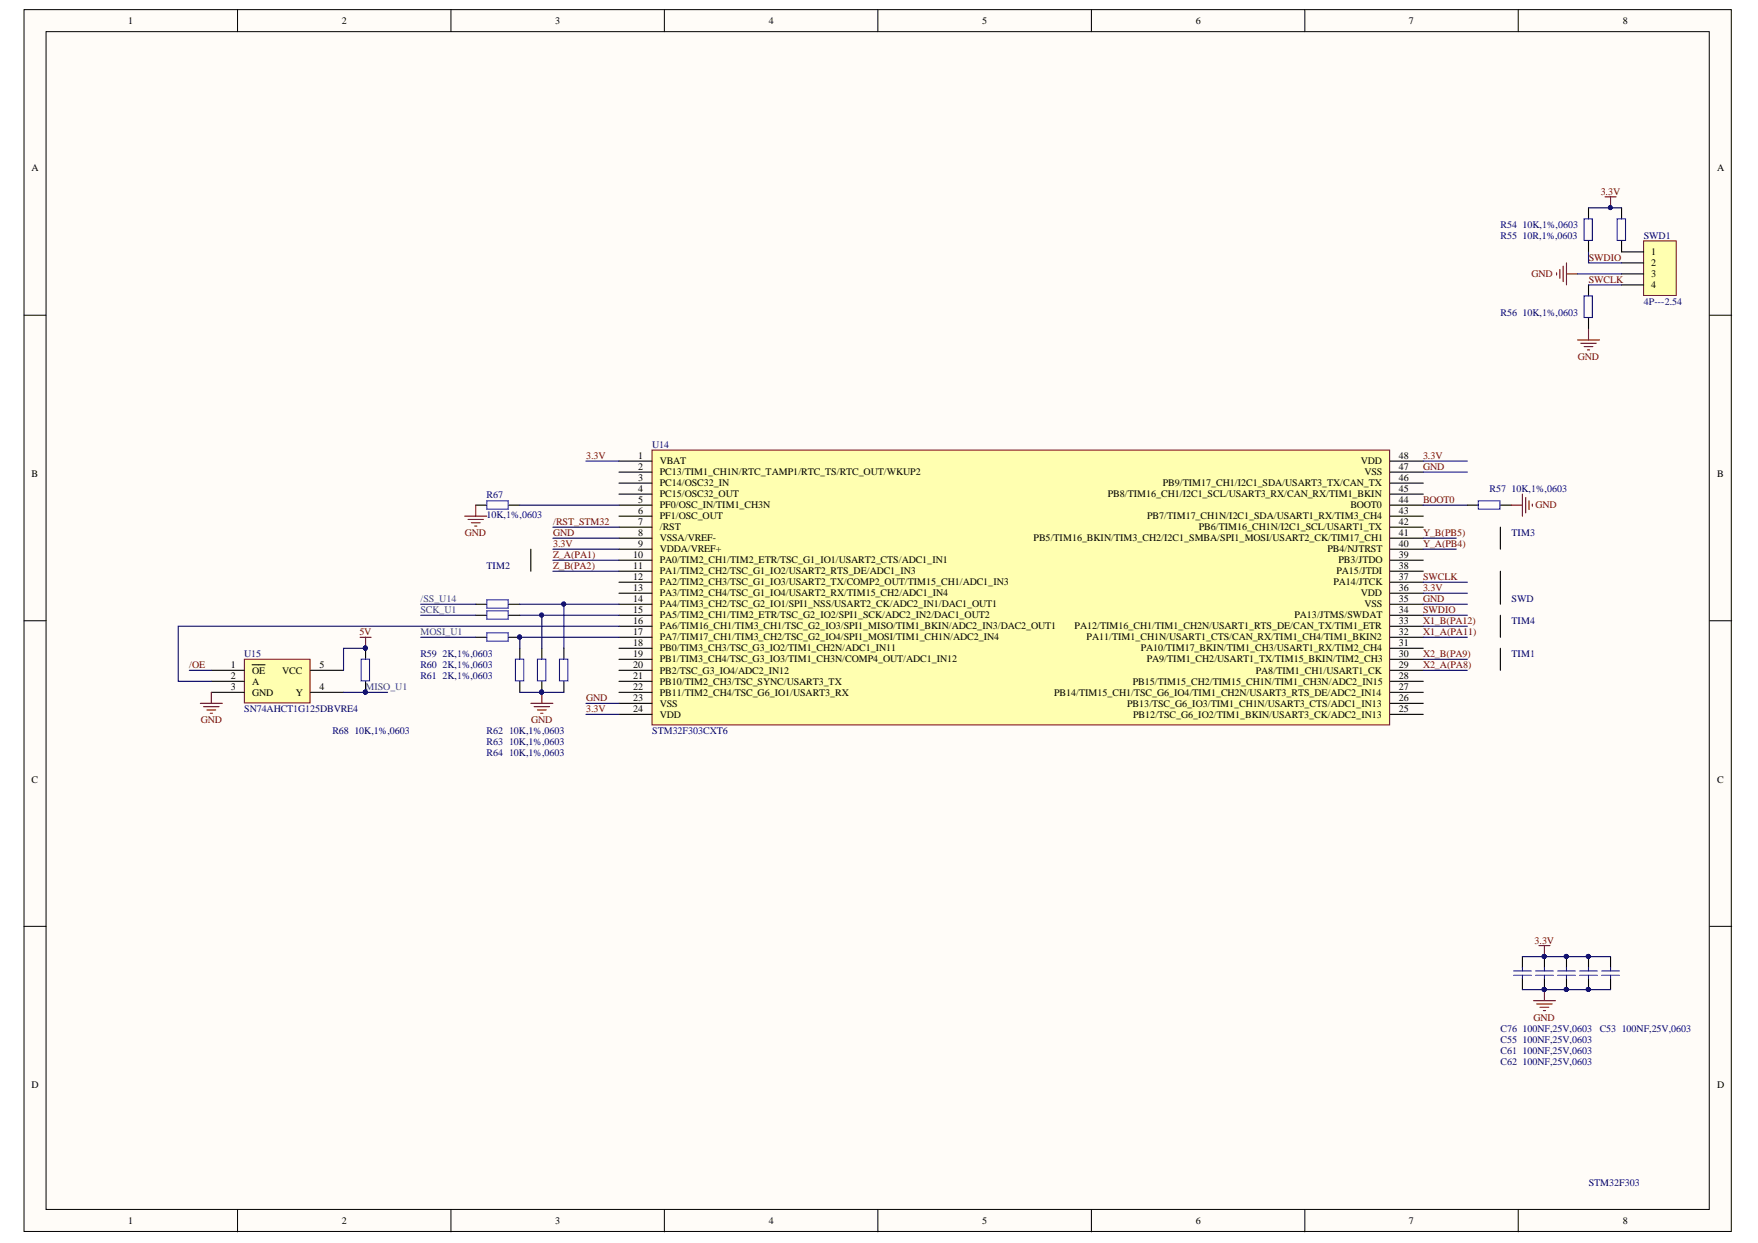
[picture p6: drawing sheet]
<svg xmlns="http://www.w3.org/2000/svg" width="297mm" height="210mm" viewBox="0 0 297 210" stroke-linecap="round" stroke-linejoin="round" font-family="sans-serif">
<defs><g id="words">
<g font-size="1.7">
<text x="21.7" y="4.1">1</text>
<text x="57.8" y="4.1">2</text>
<text x="93.8" y="4.1">3</text>
<text x="129.9" y="4.1">4</text>
<text x="165.9" y="4.1">5</text>
<text x="202" y="4.1">6</text>
<text x="238.1" y="4.1">7</text>
<text x="274.2" y="4.1">8</text>
<text x="5.3" y="28.9">A</text>
<text x="290.2" y="28.9">A</text>
<text x="279" y="43.1">1</text>
<text x="279" y="45">2</text>
<text x="279" y="46.8">3</text>
<text x="279" y="48.7">4</text>
<text x="107.8" y="77.5">1</text>
<text x="236.4" y="77.5">48</text>
<text x="5.3" y="80.5">B</text>
<text x="107.8" y="79.3">2</text>
<text x="107.8" y="81.2">3</text>
<text x="107.8" y="83.1">4</text>
<text x="111.5" y="80.3">PC13/TIM1_CH1N/RTC_TAMP1/RTC_TS/RTC_OUT/WKUP2</text>
<text x="111.5" y="82.1">PC14/OSC32_IN</text>
<text x="111.5" y="84">PC15/OSC32_OUT</text>
<text x="111.5" y="78.4">VBAT</text>
<text x="187.2" y="84">PB8/TIM16_CH1/I2C1_SCL/USART3_RX/CAN_RX/TIM1_BKIN</text>
<text x="196.5" y="82.1">PB9/TIM17_CH1/I2C1_SDA/USART3_TX/CAN_TX</text>
<text x="230" y="78.4">VDD</text>
<text x="230.5" y="80.3">VSS</text>
<text x="236.4" y="83.1">45</text>
<text x="236.4" y="79.3">47</text>
<text x="236.4" y="81.2">46</text>
<text x="290.2" y="80.5">B</text>
<text x="107.8" y="84.9">5</text>
<text x="107.8" y="86.8">6</text>
<text x="107.8" y="88.6">7</text>
<text x="111.5" y="85.9">PF0/OSC_IN/TIM1_CH3N</text>
<text x="111.5" y="87.7">PF1/OSC_OUT</text>
<text x="111.5" y="89.6">/RST</text>
<text x="193.8" y="87.7">PB7/TIM17_CH1N/I2C1_SDA/USART1_RX/TIM3_CH4</text>
<text x="202.5" y="89.6">PB6/TIM16_CH1N/I2C1_SCL/USART1_TX</text>
<text x="228.2" y="85.9">BOOT0</text>
<text x="236.4" y="88.6">42</text>
<text x="236.4" y="86.8">43</text>
<text x="236.4" y="84.9">44</text>
<text x="107" y="94.2">10</text>
<text x="107.8" y="90.5">8</text>
<text x="107.8" y="92.4">9</text>
<text x="111.5" y="91.4">VSSA/VREF-</text>
<text x="111.5" y="93.3">VDDA/VREF+</text>
<text x="111.5" y="95.1">PA0/TIM2_CH1/TIM2_ETR/TSC_G1_IO1/USART2_CTS/ADC1_IN1</text>
<text x="174.6" y="91.4">PB5/TIM16_BKIN/TIM3_CH2/I2C1_SMBA/SPI1_MOSI/USART2_CK/TIM17_CH1</text>
<text x="224.3" y="93.3">PB4/NJTRST</text>
<text x="226.1" y="95.1">PB3/JTDO</text>
<text x="236.4" y="94.2">39</text>
<text x="236.4" y="92.4">40</text>
<text x="236.4" y="90.5">41</text>
<text x="107" y="96.1">11</text>
<text x="107" y="97.9">12</text>
<text x="107" y="99.8">13</text>
<text x="107" y="101.7">14</text>
<text x="111.5" y="97">PA1/TIM2_CH2/TSC_G1_IO2/USART2_RTS_DE/ADC1_IN3</text>
<text x="111.5" y="98.9">PA2/TIM2_CH3/TSC_G1_IO3/USART2_TX/COMP2_OUT/TIM15_CH1/ADC1_IN3</text>
<text x="111.5" y="100.7">PA3/TIM2_CH4/TSC_G1_IO4/USART2_RX/TIM15_CH2/ADC1_IN4</text>
<text x="225.3" y="98.9">PA14/JTCK</text>
<text x="225.8" y="97">PA15/JTDI</text>
<text x="230" y="100.7">VDD</text>
<text x="236.4" y="101.7">35</text>
<text x="236.4" y="99.8">36</text>
<text x="236.4" y="97.9">37</text>
<text x="236.4" y="96.1">38</text>
<text x="107" y="103.5">15</text>
<text x="107" y="105.4">16</text>
<text x="107" y="107.2">17</text>
<text x="111.5" y="102.6">PA4/TIM3_CH2/TSC_G2_IO1/SPI1_NSS/USART2_CK/ADC2_IN1/DAC1_OUT1</text>
<text x="111.5" y="104.4">PA5/TIM2_CH1/TIM2_ETR/TSC_G2_IO2/SPI1_SCK/ADC2_IN2/DAC1_OUT2</text>
<text x="111.5" y="106.3">PA6/TIM16_CH1/TIM3_CH1/TSC_G2_IO3/SPI1_MISO/TIM1_BKIN/ADC2_IN3/DAC2_OUT1</text>
<text x="181.6" y="106.3">PA12/TIM16_CH1/TIM1_CH2N/USART1_RTS_DE/CAN_TX/TIM1_ETR</text>
<text x="218.7" y="104.4">PA13/JTMS/SWDAT</text>
<text x="230.5" y="102.6">VSS</text>
<text x="236.4" y="107.2">32</text>
<text x="236.4" y="105.4">33</text>
<text x="236.4" y="103.5">34</text>
<text x="39" y="112.8">1</text>
<text x="42.6" y="113.7">OE</text>
<text x="47.7" y="113.7">VCC</text>
<text x="54" y="112.8">5</text>
<text x="107" y="109.1">18</text>
<text x="107" y="110.9">19</text>
<text x="107" y="112.8">20</text>
<text x="111.5" y="108.2">PA7/TIM17_CH1/TIM3_CH2/TSC_G2_IO4/SPI1_MOSI/TIM1_CH1N/ADC2_IN4</text>
<text x="111.5" y="110">PB0/TIM3_CH3/TSC_G3_IO2/TIM1_CH2N/ADC1_IN11</text>
<text x="111.5" y="111.9">PB1/TIM3_CH4/TSC_G3_IO3/TIM1_CH3N/COMP4_OUT/ADC1_IN12</text>
<text x="111.5" y="113.7">PB2/TSC_G3_IO4/ADC2_IN12</text>
<text x="183.6" y="108.2">PA11/TIM1_CH1N/USART1_CTS/CAN_RX/TIM1_CH4/TIM1_BKIN2</text>
<text x="192.7" y="110">PA10/TIM17_BKIN/TIM1_CH3/USART1_RX/TIM2_CH4</text>
<text x="193.8" y="111.9">PA9/TIM1_CH2/USART1_TX/TIM15_BKIN/TIM2_CH3</text>
<text x="212.2" y="113.7">PA8/TIM1_CH1/USART1_CK</text>
<text x="236.4" y="112.8">29</text>
<text x="236.4" y="110.9">30</text>
<text x="236.4" y="109.1">31</text>
<text x="39" y="114.7">2</text>
<text x="39" y="116.5">3</text>
<text x="42.6" y="115.6">A</text>
<text x="42.6" y="117.5">GND</text>
<text x="50" y="117.5">Y</text>
<text x="54" y="116.5">4</text>
<text x="107" y="114.7">21</text>
<text x="107" y="116.5">22</text>
<text x="107" y="118.4">23</text>
<text x="111.5" y="115.6">PB10/TIM2_CH3/TSC_SYNC/USART3_TX</text>
<text x="111.5" y="117.5">PB11/TIM2_CH4/TSC_G6_IO1/USART3_RX</text>
<text x="111.5" y="119.3">VSS</text>
<text x="178.1" y="117.5">PB14/TIM15_CH1/TSC_G6_IO4/TIM1_CH2N/USART3_RTS_DE/ADC2_IN14</text>
<text x="190.5" y="119.3">PB13/TSC_G6_IO3/TIM1_CH1N/USART3_CTS/ADC1_IN13</text>
<text x="191.4" y="115.6">PB15/TIM15_CH2/TIM15_CH1N/TIM1_CH3N/ADC2_IN15</text>
<text x="236.4" y="118.4">26</text>
<text x="236.4" y="116.5">27</text>
<text x="236.4" y="114.7">28</text>
<text x="107" y="120.2">24</text>
<text x="111.5" y="121.2">VDD</text>
<text x="191.5" y="121.2">PB12/TSC_G6_IO2/TIM1_BKIN/USART3_CK/ADC2_IN13</text>
<text x="236.4" y="120.2">25</text>
<text x="5.3" y="132.2">C</text>
<text x="290.2" y="132.2">C</text>
<text x="5.3" y="183.7">D</text>
<text x="290.2" y="183.7">D</text>
<text x="21.7" y="206.8">1</text>
<text x="57.8" y="206.8">2</text>
<text x="93.8" y="206.8">3</text>
<text x="129.9" y="206.8">4</text>
<text x="165.9" y="206.8">5</text>
<text x="202" y="206.8">6</text>
<text x="238.1" y="206.8">7</text>
<text x="274.2" y="206.8">8</text>
</g>
<g font-size="1.7" fill="#800000">
<text x="270.5" y="32.9">3.3V</text>
<text x="258.8" y="46.8">GND</text>
<text x="268.4" y="44">SWDIO</text>
<text x="268.4" y="47.7">SWCLK</text>
<text x="266.6" y="60.8">GND</text>
<text x="99" y="77.5">3.3V</text>
<text x="240.4" y="77.5">3.3V</text>
<text x="240.4" y="79.3">GND</text>
<text x="93.5" y="88.6">/RST_STM32</text>
<text x="240.4" y="84.9">BOOT0</text>
<text x="259.5" y="85.9">GND</text>
<text x="78.6" y="90.5">GND</text>
<text x="93.5" y="90.5">GND</text>
<text x="93.5" y="92.4">3.3V</text>
<text x="93.5" y="94.2">Z_A(PA1)</text>
<text x="240.4" y="92.4">Y_A(PB4)</text>
<text x="240.4" y="90.5">Y_B(PB5)</text>
<text x="93.5" y="96.1">Z_B(PA2)</text>
<text x="240.4" y="97.9">SWCLK</text>
<text x="240.4" y="101.7">GND</text>
<text x="240.4" y="99.8">3.3V</text>
<text x="60.7" y="107.2">5V</text>
<text x="240.4" y="103.5">SWDIO</text>
<text x="240.4" y="107.2">X1_A(PA11)</text>
<text x="240.4" y="105.4">X1_B(PA12)</text>
<text x="32" y="112.8">/OE</text>
<text x="240.4" y="110.9">X2_B(PA9)</text>
<text x="240.4" y="112.8">X2_A(PA8)</text>
<text x="99" y="118.4">GND</text>
<text x="33.9" y="122.1">GND</text>
<text x="89.7" y="122.1">GND</text>
<text x="99" y="120.2">3.3V</text>
<text x="259.3" y="159.4">3.3V</text>
<text x="259.1" y="172.4">GND</text>
</g>
<g font-size="1.7" fill="#000080">
<text x="253.5" y="38.4">R54</text>
<text x="253.5" y="40.3">R55</text>
<text x="257.3" y="38.4">10K,1%,0603</text>
<text x="257.3" y="40.3">10R,1%,0603</text>
<text x="277.7" y="40.3">SWD1</text>
<text x="253.5" y="53.3">R56</text>
<text x="257.3" y="53.3">10K,1%,0603</text>
<text x="277.7" y="51.5">4P---2.54</text>
<text x="110.2" y="75.6">U14</text>
<text x="251.7" y="83.1">R57</text>
<text x="255.4" y="83.1">10K,1%,0603</text>
<text x="82.2" y="84.2">R67</text>
<text x="82.2" y="87.5">10K,1%,0603</text>
<text x="255.4" y="90.5">TIM3</text>
<text x="82.2" y="96.1">TIM2</text>
<text x="255.4" y="101.7">SWD</text>
<text x="255.4" y="105.4">TIM4</text>
<text x="41.3" y="110.9">U15</text>
<text x="71" y="110.9">R59</text>
<text x="71" y="112.8">R60</text>
<text x="74.8" y="110.9">2K,1%,0603</text>
<text x="74.8" y="112.8">2K,1%,0603</text>
<text x="255.4" y="110.9">TIM1</text>
<text x="71" y="114.7">R61</text>
<text x="74.8" y="114.7">2K,1%,0603</text>
<text x="41.3" y="120.2">SN74AHCT1G125DBVRE4</text>
<text x="56.2" y="124">R68</text>
<text x="59.9" y="124">10K,1%,0603</text>
<text x="82.2" y="124">R62</text>
<text x="82.2" y="125.8">R63</text>
<text x="86" y="124">10K,1%,0603</text>
<text x="86" y="125.8">10K,1%,0603</text>
<text x="110.2" y="124">STM32F303CXT6</text>
<text x="82.2" y="127.7">R64</text>
<text x="86" y="127.7">10K,1%,0603</text>
<text x="253.5" y="174.2">C76</text>
<text x="253.5" y="176.1">C55</text>
<text x="253.5" y="177.9">C61</text>
<text x="253.5" y="179.8">C62</text>
<text x="257.3" y="174.2">100NF,25V,0603</text>
<text x="257.3" y="176.1">100NF,25V,0603</text>
<text x="257.3" y="177.9">100NF,25V,0603</text>
<text x="257.3" y="179.8">100NF,25V,0603</text>
<text x="270.3" y="174.2">C53</text>
<text x="274" y="174.2">100NF,25V,0603</text>
<text x="268.4" y="200.3">STM32F303</text>
</g>
<g font-size="1.7" fill="#008080">
<text x="71" y="101.7">/SS_U14</text>
<text x="71" y="103.5">SCK_U1</text>
<text x="71" y="107.2">MOSI_U1</text>
<text x="61.7" y="116.5">MISO_U1</text>
</g>
</g></defs>
<g fill="#fffcf8" stroke="#000" stroke-width=".17">
<path d="M4.1 1.6h288.4v206.4h-288.4z"/>
<path d="M7.8 5.3h281v198.9h-281z"/>
</g>
<g fill="none" stroke="#000" stroke-width=".17">
<path d="M40.1 1.6v3.7M76.2 1.6v3.7M112.3 1.6v3.7M148.3 1.6v3.7M184.4 1.6v3.7M220.5 1.6v3.7M256.5 1.6v3.7M4.1 53.2h3.7M288.9 53.2h3.7M4.1 104.8h3.7M288.9 104.8h3.7M4.1 156.4h3.7"/>
<path d="M288.9 156.4h3.7M40.1 204.3v3.7M76.2 204.3v3.7M112.3 204.3v3.7M148.3 204.3v3.7M184.4 204.3v3.7M220.5 204.3v3.7M256.5 204.3v3.7"/>
</g>
<path d="M268.4 35.1v1.9M268.4 40.7v1.8" fill="none" stroke="#000" stroke-width=".19"/>
<path d="M267.7 37h1.4v3.6h-1.4z" fill="none" stroke="#00f" stroke-width=".19"/>
<path d="M110.2 76h124.6v46.4h-124.6z" fill="#ffffb0" stroke="#800000" stroke-width=".17"/>
<g fill="none" stroke="#000" stroke-width=".19">
<path d="M268.4 48.1v1.9M268.4 53.7v1.9M104.6 79.7h5.6M104.6 77.9h5.6M234.9 79.7h5.6M234.9 77.9h5.6M104.6 81.6h5.6M104.6 83.4h5.6M104.6 85.3h5.6M104.6 87.2h5.6M104.6 89h5.6M104.6 90.9h5.6"/>
<path d="M104.6 92.7h5.6M104.6 94.6h5.6M104.6 96.5h5.6M104.6 98.3h5.6M234.9 81.6h5.6M234.9 83.4h5.6M234.9 85.3h5.6M234.9 87.2h5.6M234.9 89h5.6M234.9 90.9h5.6M234.9 92.7h5.6M234.9 94.6h5.6"/>
<path d="M234.9 96.5h5.6M234.9 98.3h5.6M253.5 96.5v5.5M104.6 100.2h5.6M104.6 102h5.6M104.6 103.9h5.6M104.6 105.8h5.6M104.6 107.6h5.6M104.6 109.5h5.6M104.6 111.3h5.6M104.6 113.2h5.6M104.6 115.1h5.6"/>
<path d="M104.6 116.9h5.6M104.6 118.8h5.6M234.9 100.2h5.6M234.9 102h5.6M234.9 103.9h5.6M234.9 105.8h5.6M234.9 107.6h5.6M234.9 109.5h5.6M234.9 111.3h5.6M234.9 113.2h5.6M234.9 115.1h5.6M234.9 116.9h5.6"/>
<path d="M234.9 118.8h5.6M104.6 120.6h5.6M234.9 120.6h5.6M257.2 161.5v1.9M257.2 165.3v1.8M261 161.5v1.9M261 165.3v1.8M264.7 161.5v1.9M264.7 165.3v1.8M268.4 161.5v1.9M268.4 165.3v1.8M272.1 161.5v1.9"/>
<path d="M272.1 165.3v1.8"/>
</g>
<path d="M99 77.9h5.6M240.5 77.9h7.4M240.5 79.7h7.4M240.5 98.3h7.4M240.5 85.3h7.4M99 118.8h5.6M240.5 103.9h7.4M240.5 100.2h7.4M240.5 102h7.4M99 120.6h5.6M257.2 167.1h14.9M257.2 161.5h14.9" fill="none" stroke="#000080" stroke-width=".19"/>
<g fill="none" stroke="#00f" stroke-width=".19">
<path d="M267.7 50h1.4v3.6h-1.4zM255.7 164.7h3M255.7 164h3M257.2 163.4v.6M257.2 164.7v.6M259.5 164.7h2.9M259.5 164h2.9M261 163.4v.6M261 164.7v.6M263.2 164.7h3M263.2 164h3M264.7 163.4v.6"/>
<path d="M264.7 164.7v.6M266.9 164.7h3M266.9 164h3M268.4 163.4v.6M268.4 164.7v.6M270.6 164.7h3M270.6 164h3M272.1 163.4v.6M272.1 164.7v.6"/>
</g>
<g fill="#000080" stroke="#000080" stroke-width=".17">
<circle cx="260.9" cy="161.5" r=".33"/>
<circle cx="260.9" cy="167.1" r=".33"/>
<circle cx="264.6" cy="161.5" r=".33"/>
<circle cx="264.6" cy="167.1" r=".33"/>
<circle cx="268.4" cy="161.5" r=".33"/>
<circle cx="268.4" cy="167.1" r=".33"/>
</g>
<path d="M260 159.7h1.9M261 159.7v1.8M259.1 169h3.7M259.7 169.5h2.6M260.2 170.1h1.5M260.8 170.7h.3M261 167.1v1.9" fill="none" stroke="#800000" stroke-width=".19"/>
<path d="M277.7 40.7h5.5v9.2h-5.5z" fill="#ffffb0" stroke="#800000" stroke-width=".17"/>
<g fill="none" stroke="#000" stroke-width=".19">
<path d="M274 35.1v1.9M274 40.7v1.8h3.7M274 44.4h3.7M274 46.3h3.7M274 48.1h3.7M247.9 85.3h1.9M253.5 85.3h1.9M80.4 102h1.8M80.4 103.9h1.8M80.4 107.6h1.8M86 102h1.8M86 103.9h1.8"/>
<path d="M86 107.6h1.8M87.8 109.5v1.8M87.8 115.1v1.8M91.6 109.5v1.8M91.6 115.1v1.8M95.3 109.5v1.8M95.3 115.1v1.8"/>
</g>
<g fill="none" stroke="#800000" stroke-width=".19">
<path d="M271.2 33.2h1.9M272.1 33.2v1.9M263 46.1v.3M263.6 45.5v1.5M264.1 45v2.6M264.7 44.4v3.7M264.7 46.3h1.8M266.5 57.4h3.8M267.1 58h2.6M267.7 58.5h1.4M268.2 59.1h.4M268.4 55.6v1.8"/>
<path d="M255.4 85.3h1.8M257.2 83.4v3.8M257.8 84v2.6M258.3 84.6v1.4M258.9 85.1v.4M89.7 118.8h3.7M90.2 119.3h2.7M90.8 119.9h1.5M91.6 116.9v1.9M91.4 120.4h.3"/>
</g>
<g fill="#000080" stroke="#000080" stroke-width=".17">
<circle cx="272.1" cy="35.1" r=".33"/>
<circle cx="91.5" cy="103.9" r=".33"/>
<circle cx="87.8" cy="107.6" r=".33"/>
<circle cx="91.5" cy="116.9" r=".33"/>
<circle cx="95.2" cy="102" r=".33"/>
</g>
<g fill="none" stroke="#000080" stroke-width=".19">
<path d="M268.4 35.1h5.6M266.5 46.3h7.5M268.4 42.5v1.9h5.6M268.4 48.1h5.6M93.4 90.9h11.2M93.4 92.7h11.2M93.4 89h11.2M93.4 94.6h11.2M93.4 96.5h11.2M240.5 90.9h5.6M240.5 92.7h5.6M71.1 107.6h9.3"/>
<path d="M71.1 103.9h9.3M87.8 103.9h16.8M87.8 116.9h7.5M91.6 103.9v5.6M95.3 102v7.5M104.6 107.6h-16.8v1.9M240.5 105.8h7.4M240.5 107.6h7.4M240.5 111.3h7.4M240.5 113.2h7.4"/>
</g>
<path d="M273.2 37h1.5v3.6h-1.5zM249.8 84.6h3.6v1.4h-3.6zM82.2 101.3h3.7v1.4h-3.7zM82.2 103.2h3.7v1.4h-3.7zM82.2 106.9h3.7v1.4h-3.7zM87.1 111.3h1.4v3.7h-1.4zM90.8 111.3h1.4v3.7h-1.4zM94.5 111.3h1.4v3.7h-1.4z" fill="none" stroke="#00f" stroke-width=".19"/>
<path d="M41.3 111.3h11.1v7.4h-11.1z" fill="#ffffb0" stroke="#800000" stroke-width=".17"/>
<g fill="none" stroke="#000" stroke-width=".19">
<path d="M80.4 85.3h1.8M86 85.3h1.8M89.7 92.7v3.8M253.5 89v3.7M35.7 115.1h5.6M35.7 113.2h5.6M35.7 116.9h5.6M42.6 112.3h1.1M43.8 112.3h1M52.5 113.2h5.5M52.5 116.9h5.5M61.8 109.5v1.8"/>
<path d="M61.8 115.1v1.8M253.5 103.9v3.7M253.5 109.5v3.7"/>
</g>
<path d="M78.5 87.2h3.7M79.1 87.7h2.6M79.6 88.3h1.5M80.2 88.8h.4M80.4 85.3v1.9M33.8 118.8h3.8M34.4 119.3h2.6M35 119.9h1.5M35.7 116.9v1.9M60.8 107.6h1.9M61.8 107.6v1.9M35.5 120.4h.4" fill="none" stroke="#800000" stroke-width=".19"/>
<g fill="#000080" stroke="#000080" stroke-width=".17">
<circle cx="61.7" cy="109.4" r=".33"/>
<circle cx="61.7" cy="116.9" r=".33"/>
<circle cx="95.2" cy="102" r=".33"/>
</g>
<path d="M87.8 85.3h16.8M32 113.2h3.7M58 116.9h7.5M61.8 109.5h-3.8v3.7M71.1 102h9.3M87.8 102h16.8M104.6 105.8h-74.5v9.3h5.6" fill="none" stroke="#000080" stroke-width=".19"/>
<path d="M82.2 84.6h3.7v1.4h-3.7zM61 111.3h1.4v3.7h-1.4z" fill="none" stroke="#00f" stroke-width=".19"/>
<use href="#words"/>
</svg>
